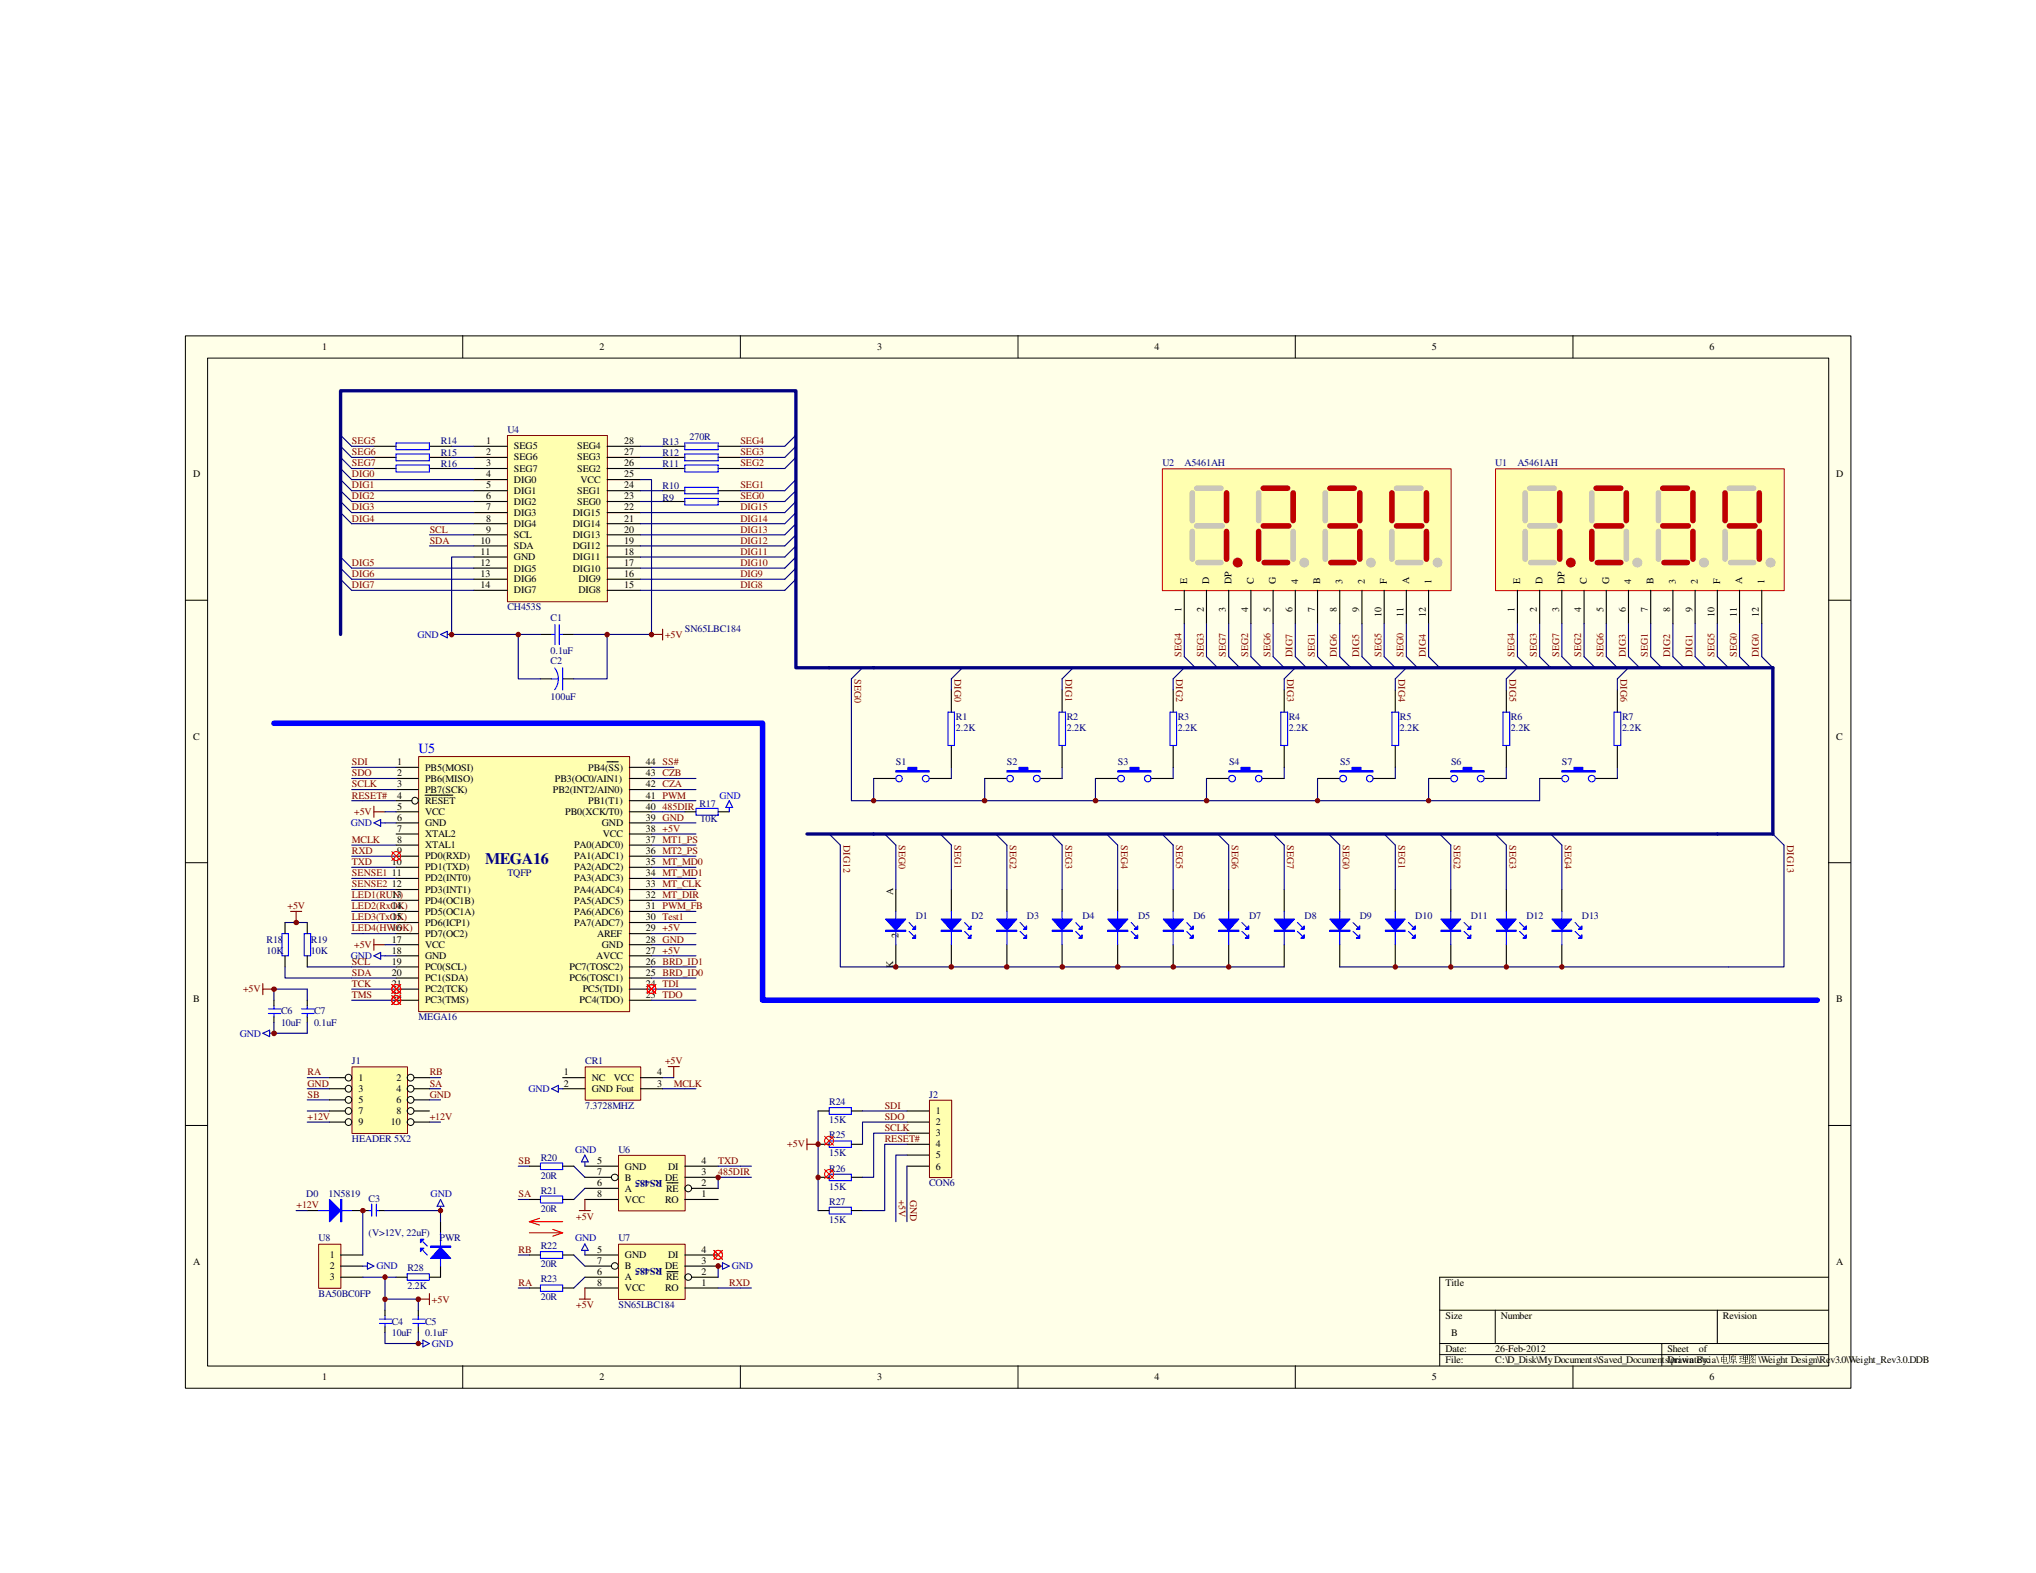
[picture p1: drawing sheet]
<svg xmlns="http://www.w3.org/2000/svg" width="279mm" height="216mm" viewBox="0 0 279 216" stroke-linecap="round" stroke-linejoin="round" font-family="sans-serif">
<defs><g id="words">
<text font-size="2.2" fill="#000080" x="66.6" y="118.6">MEGA16</text>
<text font-size="1.9" fill="#00f" x="57.4" y="103.4">U5</text>
<g font-size="1.4">
<text x="44.2" y="48">1</text>
<text x="82.3" y="48">2</text>
<text x="120.4" y="48">3</text>
<text x="158.5" y="48">4</text>
<text x="196.5" y="48">5</text>
<text x="234.6" y="48">6</text>
<text x="26.5" y="65.5">D</text>
<text x="66.7" y="60.9">1</text>
<text x="66.7" y="62.4">2</text>
<text x="66.7" y="64">3</text>
<text x="66.7" y="65.5">4</text>
<text x="70.5" y="61.7">SEG5</text>
<text x="70.5" y="63.2">SEG6</text>
<text x="70.5" y="64.7">SEG7</text>
<text x="79.2" y="64.7">SEG2</text>
<text x="79.2" y="63.2">SEG3</text>
<text x="79.2" y="61.7">SEG4</text>
<text x="85.6" y="65.5">25</text>
<text x="85.6" y="64">26</text>
<text x="85.6" y="62.4">27</text>
<text x="85.6" y="60.9">28</text>
<text x="252" y="65.5">D</text>
<text x="66.7" y="67">5</text>
<text x="66.7" y="68.5">6</text>
<text x="66.7" y="70.1">7</text>
<text x="66.7" y="71.6">8</text>
<text x="70.5" y="66.3">DIG0</text>
<text x="70.5" y="67.8">DIG1</text>
<text x="70.5" y="69.3">DIG2</text>
<text x="70.5" y="70.8">DIG3</text>
<text x="78.6" y="70.8">DIG15</text>
<text x="79.2" y="69.3">SEG0</text>
<text x="79.2" y="67.8">SEG1</text>
<text x="79.7" y="66.3">VCC</text>
<text x="85.6" y="71.6">21</text>
<text x="85.6" y="70.1">22</text>
<text x="85.6" y="68.5">23</text>
<text x="85.6" y="67">24</text>
<text x="66" y="74.6">10</text>
<text x="66" y="76.2">11</text>
<text x="66" y="77.7">12</text>
<text x="66.7" y="73.1">9</text>
<text x="70.5" y="72.3">DIG4</text>
<text x="70.5" y="73.9">SCL</text>
<text x="70.5" y="75.4">SDA</text>
<text x="70.5" y="76.9">GND</text>
<text x="78.6" y="76.9">DIG11</text>
<text x="78.6" y="75.4">DGI12</text>
<text x="78.6" y="73.9">DIG13</text>
<text x="78.6" y="72.3">DIG14</text>
<text x="85.6" y="77.7">17</text>
<text x="85.6" y="76.2">18</text>
<text x="85.6" y="74.6">19</text>
<text x="85.6" y="73.1">20</text>
<text x="66" y="79.2">13</text>
<text x="66" y="80.7">14</text>
<text x="70.5" y="78.4">DIG5</text>
<text x="70.5" y="79.9">DIG6</text>
<text x="70.5" y="81.4">DIG7</text>
<text x="78.6" y="78.4">DIG10</text>
<text x="79.4" y="81.4">DIG8</text>
<text x="79.4" y="79.9">DIG9</text>
<text x="85.6" y="80.7">15</text>
<text x="85.6" y="79.2">16</text>
<text x="162.1" y="83.9" transform="rotate(-90 162.1 83.9)">1</text>
<text x="162.9" y="80.1" transform="rotate(-90 162.9 80.1)">E</text>
<text x="165.2" y="83.9" transform="rotate(-90 165.2 83.9)">2</text>
<text x="165.9" y="80.1" transform="rotate(-90 165.9 80.1)">D</text>
<text x="168.2" y="83.9" transform="rotate(-90 168.2 83.9)">3</text>
<text x="169" y="80.1" transform="rotate(-90 169 80.1)">DP</text>
<text x="171.3" y="83.9" transform="rotate(-90 171.3 83.9)">4</text>
<text x="172" y="80.1" transform="rotate(-90 172 80.1)">C</text>
<text x="174.3" y="83.9" transform="rotate(-90 174.3 83.9)">5</text>
<text x="175.1" y="80.1" transform="rotate(-90 175.1 80.1)">G</text>
<text x="177.4" y="83.9" transform="rotate(-90 177.4 83.9)">6</text>
<text x="178.1" y="80.1" transform="rotate(-90 178.1 80.1)">4</text>
<text x="180.4" y="83.9" transform="rotate(-90 180.4 83.9)">7</text>
<text x="181.2" y="80.1" transform="rotate(-90 181.2 80.1)">B</text>
<text x="183.5" y="83.9" transform="rotate(-90 183.5 83.9)">8</text>
<text x="184.2" y="80.1" transform="rotate(-90 184.2 80.1)">3</text>
<text x="186.5" y="83.9" transform="rotate(-90 186.5 83.9)">9</text>
<text x="187.3" y="80.1" transform="rotate(-90 187.3 80.1)">2</text>
<text x="190.3" y="80.1" transform="rotate(-90 190.3 80.1)">F</text>
<text x="193.4" y="80.1" transform="rotate(-90 193.4 80.1)">A</text>
<text x="196.4" y="80.1" transform="rotate(-90 196.4 80.1)">1</text>
<text x="207.9" y="83.9" transform="rotate(-90 207.9 83.9)">1</text>
<text x="208.6" y="80.1" transform="rotate(-90 208.6 80.1)">E</text>
<text x="210.9" y="83.9" transform="rotate(-90 210.9 83.9)">2</text>
<text x="211.7" y="80.1" transform="rotate(-90 211.7 80.1)">D</text>
<text x="214" y="83.9" transform="rotate(-90 214 83.9)">3</text>
<text x="214.7" y="80.1" transform="rotate(-90 214.7 80.1)">DP</text>
<text x="217" y="83.9" transform="rotate(-90 217 83.9)">4</text>
<text x="217.8" y="80.1" transform="rotate(-90 217.8 80.1)">C</text>
<text x="220" y="83.9" transform="rotate(-90 220 83.9)">5</text>
<text x="220.8" y="80.1" transform="rotate(-90 220.8 80.1)">G</text>
<text x="223.1" y="83.9" transform="rotate(-90 223.1 83.9)">6</text>
<text x="223.9" y="80.1" transform="rotate(-90 223.9 80.1)">4</text>
<text x="226.1" y="83.9" transform="rotate(-90 226.1 83.9)">7</text>
<text x="226.9" y="80.1" transform="rotate(-90 226.9 80.1)">B</text>
<text x="229.2" y="83.9" transform="rotate(-90 229.2 83.9)">8</text>
<text x="230" y="80.1" transform="rotate(-90 230 80.1)">3</text>
<text x="232.2" y="83.9" transform="rotate(-90 232.2 83.9)">9</text>
<text x="233" y="80.1" transform="rotate(-90 233 80.1)">2</text>
<text x="236.1" y="80.1" transform="rotate(-90 236.1 80.1)">F</text>
<text x="239.1" y="80.1" transform="rotate(-90 239.1 80.1)">A</text>
<text x="242.1" y="80.1" transform="rotate(-90 242.1 80.1)">1</text>
<text x="189.6" y="84.7" transform="rotate(-90 189.6 84.7)">10</text>
<text x="192.6" y="84.7" transform="rotate(-90 192.6 84.7)">11</text>
<text x="195.7" y="84.7" transform="rotate(-90 195.7 84.7)">12</text>
<text x="235.3" y="84.7" transform="rotate(-90 235.3 84.7)">10</text>
<text x="238.3" y="84.7" transform="rotate(-90 238.3 84.7)">11</text>
<text x="241.4" y="84.7" transform="rotate(-90 241.4 84.7)">12</text>
<text x="26.5" y="101.5">C</text>
<text x="252" y="101.5">C</text>
<text x="54.5" y="105">1</text>
<text x="54.5" y="106.6">2</text>
<text x="58.3" y="105.8">PB5(MOSI)</text>
<text x="58.3" y="107.3">PB6(MISO)</text>
<text x="76.2" y="107.3">PB3(OC0/AIN1)</text>
<text x="80.7" y="105.8">PB4(SS)</text>
<text x="88.6" y="105">44 SS#</text>
<text x="88.6" y="106.6">43 CZB</text>
<text x="54.5" y="108.1">3</text>
<text x="54.5" y="109.6">4</text>
<text x="54.5" y="111.1">5</text>
<text x="54.5" y="112.6">6</text>
<text x="58.3" y="108.8">PB7(SCK)</text>
<text x="58.3" y="110.4">RESET</text>
<text x="58.3" y="111.9">VCC</text>
<text x="58.3" y="113.4">GND</text>
<text x="75.9" y="108.8">PB2(INT2/AIN0)</text>
<text x="77.6" y="111.9">PB0(XCK/T0)</text>
<text x="80.7" y="110.4">PB1(T1)</text>
<text x="82.6" y="113.4">GND</text>
<text x="88.6" y="111.1">40</text>
<text x="88.6" y="109.6">41 PWM</text>
<text x="88.6" y="108.1">42 CZA</text>
<text x="88.6" y="112.6">39 GND</text>
<text x="53.8" y="118.7">10</text>
<text x="54.5" y="114.2">7</text>
<text x="54.5" y="115.7">8</text>
<text x="54.5" y="117.2">9</text>
<text x="58.3" y="114.9">XTAL2</text>
<text x="58.3" y="116.4">XTAL1</text>
<text x="58.3" y="117.9">PD0(RXD)</text>
<text x="58.3" y="119.5">PD1(TXD)</text>
<text x="78.8" y="119.5">PA2(ADC2)</text>
<text x="78.8" y="117.9">PA1(ADC1)</text>
<text x="78.8" y="116.4">PA0(ADC0)</text>
<text x="82.7" y="114.9">VCC</text>
<text x="88.6" y="114.2">38 +5V</text>
<text x="88.6" y="118.7">35 MT_MD0</text>
<text x="88.6" y="117.2">36 MT2_PS</text>
<text x="88.6" y="115.7">37 MT1_PS</text>
<text x="53.8" y="120.2">11</text>
<text x="53.8" y="121.8">12</text>
<text x="53.8" y="123.3">13</text>
<text x="53.8" y="124.8">14</text>
<text x="58.3" y="121">PD2(INT0)</text>
<text x="58.3" y="122.5">PD3(INT1)</text>
<text x="58.3" y="124">PD4(OC1B)</text>
<text x="58.3" y="125.6">PD5(OC1A)</text>
<text x="78.8" y="125.6">PA6(ADC6)</text>
<text x="78.8" y="124">PA5(ADC5)</text>
<text x="78.8" y="122.5">PA4(ADC4)</text>
<text x="78.8" y="121">PA3(ADC3)</text>
<text x="88.6" y="124.8">31 PWM_FB</text>
<text x="88.6" y="123.3">32 MT_DIR</text>
<text x="88.6" y="121.8">33 MT_CLK</text>
<text x="88.6" y="120.2">34 MT_MD1</text>
<text x="122.6" y="122.9" transform="rotate(-90 122.6 122.9)">A</text>
<text x="53.8" y="126.3">15</text>
<text x="53.8" y="127.8">16</text>
<text x="53.8" y="129.4">17</text>
<text x="53.8" y="130.9">18</text>
<text x="58.3" y="127.1">PD6(ICP1)</text>
<text x="58.3" y="128.6">PD7(OC2)</text>
<text x="58.3" y="130.1">VCC</text>
<text x="58.3" y="131.7">GND</text>
<text x="78.8" y="127.1">PA7(ADC7)</text>
<text x="81.8" y="131.7">AVCC</text>
<text x="82" y="128.6">AREF</text>
<text x="82.6" y="130.1">GND</text>
<text x="88.6" y="130.9">27 +5V</text>
<text x="88.6" y="127.8">29 +5V</text>
<text x="88.6" y="129.4">28 GND</text>
<text x="88.6" y="126.3">30 Test1</text>
<text x="123.3" y="128.8" transform="rotate(-90 123.3 128.8)">2</text>
<text x="123.3" y="126.7" transform="rotate(-90 123.3 126.7)">1</text>
<text x="26.5" y="137.6">B</text>
<text x="53.8" y="132.4">19</text>
<text x="53.8" y="133.9">20</text>
<text x="53.8" y="135.4">21</text>
<text x="53.8" y="136.9">22</text>
<text x="58.3" y="133.1">PC0(SCL)</text>
<text x="58.3" y="134.7">PC1(SDA)</text>
<text x="58.3" y="136.2">PC2(TCK)</text>
<text x="58.3" y="137.7">PC3(TMS)</text>
<text x="78.1" y="134.7">PC6(TOSC1)</text>
<text x="78.1" y="133.1">PC7(TOSC2)</text>
<text x="79.5" y="137.7">PC4(TDO)</text>
<text x="80" y="136.2">PC5(TDI)</text>
<text x="88.6" y="133.9">25 BRD_ID0</text>
<text x="88.6" y="132.4">26 BRD_ID1</text>
<text x="88.6" y="136.9">23 TDO</text>
<text x="88.6" y="135.4">24 TDI</text>
<text x="122.6" y="132.9" transform="rotate(-90 122.6 132.9)">K</text>
<text x="252" y="137.6">B</text>
<text x="49.2" y="148.4">1</text>
<text x="49.2" y="149.9">3</text>
<text x="54.4" y="148.4">2</text>
<text x="54.4" y="149.9">4</text>
<text x="77.4" y="147.6">1</text>
<text x="77.4" y="149.1">2</text>
<text x="81.2" y="148.4">NC</text>
<text x="81.2" y="149.9">GND Fout</text>
<text x="84.2" y="148.4">VCC</text>
<text x="90.2" y="147.6">4</text>
<text x="90.2" y="149.1">3</text>
<text x="49.2" y="151.4">5</text>
<text x="49.2" y="152.9">7</text>
<text x="49.2" y="154.4">9</text>
<text x="53.6" y="154.4">10</text>
<text x="54.4" y="151.4">6</text>
<text x="54.4" y="152.9">8</text>
<text x="128.4" y="152.9">1</text>
<text x="128.4" y="154.4">2</text>
<text x="128.4" y="156">3</text>
<text x="82" y="159.8">5</text>
<text x="82" y="161.3">7</text>
<text x="85.8" y="160.5">GND</text>
<text x="91.7" y="160.5">DI</text>
<text x="96.3" y="161.3">3</text>
<text x="96.3" y="159.8">4</text>
<text x="128.4" y="157.5">4</text>
<text x="128.4" y="159">5</text>
<text x="128.4" y="160.5">6</text>
<text x="82" y="162.8">6</text>
<text x="82" y="164.3">8</text>
<text x="85.8" y="163.6">A</text>
<text x="85.8" y="162.1">B</text>
<text x="85.8" y="165.1">VCC</text>
<text x="91.3" y="165.1">RO</text>
<text x="91.3" y="162.1">DE</text>
<text x="91.4" y="163.6">RE</text>
<text x="96.3" y="164.3">1</text>
<text x="96.3" y="162.8">2</text>
<text x="26.5" y="173.6">A</text>
<text x="45.3" y="172.7">1</text>
<text x="82" y="171.9">5</text>
<text x="82" y="173.4">7</text>
<text x="85.8" y="172.7">GND</text>
<text x="91.7" y="172.7">DI</text>
<text x="96.3" y="173.4">3</text>
<text x="96.3" y="171.9">4</text>
<text x="252" y="173.6">A</text>
<text x="45.3" y="174.2">2</text>
<text x="45.3" y="175.7">3</text>
<text x="82" y="175">6</text>
<text x="82" y="176.5">8</text>
<text x="85.8" y="175.7">A</text>
<text x="85.8" y="174.2">B</text>
<text x="85.8" y="177.2">VCC</text>
<text x="91.3" y="177.2">RO</text>
<text x="91.3" y="174.2">DE</text>
<text x="91.4" y="175.7">RE</text>
<text x="96.3" y="176.5">1</text>
<text x="96.3" y="175">2</text>
<text x="198.4" y="176.5">Title</text>
<text x="198.4" y="181.1">Size</text>
<text x="198.4" y="185.6">Date:</text>
<text x="199.1" y="183.3">B</text>
<text x="205.2" y="185.6">26-Feb-2012</text>
<text x="206" y="181.1">Number</text>
<text x="228.8" y="185.6">Sheet</text>
<text x="233.1" y="185.6">of</text>
<text x="236.4" y="181.1">Revision</text>
<text x="44.2" y="189.4">1</text>
<text x="82.3" y="189.4">2</text>
<text x="120.4" y="189.4">3</text>
<text x="158.5" y="189.4">4</text>
<text x="196.5" y="189.4">5</text>
<text x="198.4" y="187.1">File:</text>
<text x="205.2" y="187.1">C:\D_Disk\My Documents\Saved_Documents\priviate\xia\电电电电\Weight Design\Rev3.0\Weight_Rev3.0.DDB</text>
<text x="228.8" y="187.1">Drawn By:</text>
<text x="234.6" y="189.4">6</text>
</g>
<g font-size="1.4" fill="#000080">
<text x="69.6" y="59.4">U4</text>
<text x="60.5" y="60.9">R14</text>
<text x="60.5" y="62.6">R15</text>
<text x="60.5" y="64.1">R16</text>
<text x="90.9" y="61.1">R13</text>
<text x="90.9" y="62.6">R12</text>
<text x="90.9" y="64.1">R11</text>
<text x="94.6" y="60.3">270R</text>
<text x="159.5" y="64">U2</text>
<text x="162.6" y="64">A5461AH</text>
<text x="205.2" y="64">U1</text>
<text x="208.2" y="64">A5461AH</text>
<text x="90.9" y="67.2">R10</text>
<text x="90.9" y="68.7">R9</text>
<text x="69.6" y="83.7">CH453S</text>
<text x="75.6" y="85.3">C1</text>
<text x="75.6" y="89.8">0.1uF</text>
<text x="94" y="86.8">SN65LBC184</text>
<text x="75.6" y="91.2">C2</text>
<text x="75.6" y="96.1">100uF</text>
<text x="131.2" y="98.8">R1</text>
<text x="131.2" y="100.3">2.2K</text>
<text x="146.4" y="98.8">R2</text>
<text x="146.4" y="100.3">2.2K</text>
<text x="161.6" y="98.8">R3</text>
<text x="161.6" y="100.3">2.2K</text>
<text x="176.9" y="98.8">R4</text>
<text x="176.9" y="100.3">2.2K</text>
<text x="192.1" y="98.8">R5</text>
<text x="192.1" y="100.3">2.2K</text>
<text x="207.3" y="98.8">R6</text>
<text x="207.3" y="100.3">2.2K</text>
<text x="222.6" y="98.8">R7</text>
<text x="222.6" y="100.3">2.2K</text>
<text x="122.9" y="105">S1</text>
<text x="138.2" y="105">S2</text>
<text x="153.4" y="105">S3</text>
<text x="168.7" y="105">S4</text>
<text x="183.9" y="105">S5</text>
<text x="199.1" y="105">S6</text>
<text x="214.3" y="105">S7</text>
<text x="96.1" y="112.8">10K</text>
<text x="69.6" y="120.2">TQFP</text>
<text x="36.6" y="129.4">R18</text>
<text x="36.6" y="130.9">10K</text>
<text x="42.7" y="129.4">R19</text>
<text x="42.7" y="130.9">10K</text>
<text x="125.7" y="126.2">D1</text>
<text x="133.3" y="126.2">D2</text>
<text x="140.9" y="126.2">D3</text>
<text x="148.5" y="126.2">D4</text>
<text x="156.2" y="126.2">D5</text>
<text x="163.8" y="126.2">D6</text>
<text x="171.4" y="126.2">D7</text>
<text x="179" y="126.2">D8</text>
<text x="186.6" y="126.2">D9</text>
<text x="194.2" y="126.2">D10</text>
<text x="201.8" y="126.2">D11</text>
<text x="209.5" y="126.2">D12</text>
<text x="217.1" y="126.2">D13</text>
<text x="38.6" y="139.2">C6</text>
<text x="38.6" y="140.8">10uF</text>
<text x="43.1" y="139.2">C7</text>
<text x="43.1" y="140.8">0.1uF</text>
<text x="57.4" y="140">MEGA16</text>
<text x="48.3" y="146.1">J1</text>
<text x="80.3" y="146.1">CR1</text>
<text x="80.3" y="152.1">7.3728MHZ</text>
<text x="113.8" y="151.7">R24</text>
<text x="113.8" y="154.1">15K</text>
<text x="127.5" y="150.7">J2</text>
<text x="48.3" y="156.7">HEADER 5X2</text>
<text x="74.2" y="159.3">R20</text>
<text x="74.2" y="161.8">20R</text>
<text x="84.9" y="158.2">U6</text>
<text x="90.9" y="161.9" transform="rotate(180 90.9 161.9)">RS485</text>
<text x="113.8" y="160.8">R26</text>
<text x="113.8" y="156.3">R25</text>
<text x="113.8" y="158.7">15K</text>
<text x="42" y="164.3">D0</text>
<text x="45.1" y="164.3">1N5819</text>
<text x="50.6" y="164.9">C3</text>
<text x="74.2" y="163.9">R21</text>
<text x="74.2" y="166.3">20R</text>
<text x="113.8" y="165.4">R27</text>
<text x="113.8" y="167.8">15K</text>
<text x="113.8" y="163.3">15K</text>
<text x="127.5" y="162.8">CON6</text>
<text x="43.7" y="170.4">U8</text>
<text x="50.6" y="169.6">(V&gt;12V, 22uF)</text>
<text x="60.3" y="170.3">PWR</text>
<text x="74.2" y="171.5">R22</text>
<text x="74.2" y="173.9">20R</text>
<text x="84.9" y="170.4">U7</text>
<text x="43.7" y="178">BA50BC0FP</text>
<text x="55.9" y="174.5">R28</text>
<text x="55.9" y="177">2.2K</text>
<text x="74.2" y="176">R23</text>
<text x="74.2" y="178.5">20R</text>
<text x="84.9" y="179.5">SN65LBC184</text>
<text x="90.9" y="174.1" transform="rotate(180 90.9 174.1)">RS485</text>
<text x="53.8" y="181.8">C4</text>
<text x="53.8" y="183.3">10uF</text>
<text x="58.3" y="181.8">C5</text>
<text x="58.3" y="183.3">0.1uF</text>
</g>
<g font-size="1.4" fill="#800000">
<text x="48.3" y="60.9">SEG5</text>
<text x="48.3" y="62.4">SEG6</text>
<text x="48.3" y="64">SEG7</text>
<text x="48.3" y="65.5">DIG0</text>
<text x="101.6" y="60.9">SEG4</text>
<text x="101.6" y="62.4">SEG3</text>
<text x="101.6" y="64">SEG2</text>
<text x="48.3" y="67">DIG1</text>
<text x="48.3" y="68.5">DIG2</text>
<text x="48.3" y="70.1">DIG3</text>
<text x="48.3" y="71.6">DIG4</text>
<text x="101.6" y="67">SEG1</text>
<text x="101.6" y="68.5">SEG0</text>
<text x="101.6" y="70.1">DIG15</text>
<text x="101.6" y="71.6">DIG14</text>
<text x="48.3" y="77.7">DIG5</text>
<text x="59" y="73.1">SCL</text>
<text x="59" y="74.6">SDA</text>
<text x="101.6" y="73.1">DIG13</text>
<text x="101.6" y="74.6">DIG12</text>
<text x="101.6" y="76.2">DIG11</text>
<text x="101.6" y="77.7">DIG10</text>
<text x="48.3" y="79.2">DIG6</text>
<text x="48.3" y="80.7">DIG7</text>
<text x="101.6" y="79.2">DIG9</text>
<text x="101.6" y="80.7">DIG8</text>
<text x="91.3" y="87.5">+5V</text>
<text x="117.3" y="93.2" transform="rotate(90 117.3 93.2)">SEG0</text>
<text x="131" y="93.2" transform="rotate(90 131 93.2)">DIG0</text>
<text x="146.2" y="93.2" transform="rotate(90 146.2 93.2)">DIG1</text>
<text x="161.4" y="93.2" transform="rotate(90 161.4 93.2)">DIG2</text>
<text x="162.1" y="90.2" transform="rotate(-90 162.1 90.2)">SEG4</text>
<text x="165.2" y="90.2" transform="rotate(-90 165.2 90.2)">SEG3</text>
<text x="168.2" y="90.2" transform="rotate(-90 168.2 90.2)">SEG7</text>
<text x="171.3" y="90.2" transform="rotate(-90 171.3 90.2)">SEG2</text>
<text x="174.3" y="90.2" transform="rotate(-90 174.3 90.2)">SEG6</text>
<text x="176.7" y="93.2" transform="rotate(90 176.7 93.2)">DIG3</text>
<text x="177.4" y="90.2" transform="rotate(-90 177.4 90.2)">DIG7</text>
<text x="180.4" y="90.2" transform="rotate(-90 180.4 90.2)">SEG1</text>
<text x="183.5" y="90.2" transform="rotate(-90 183.5 90.2)">DIG6</text>
<text x="186.5" y="90.2" transform="rotate(-90 186.5 90.2)">DIG5</text>
<text x="189.6" y="90.2" transform="rotate(-90 189.6 90.2)">SEG5</text>
<text x="191.9" y="93.2" transform="rotate(90 191.9 93.2)">DIG4</text>
<text x="192.6" y="90.2" transform="rotate(-90 192.6 90.2)">SEG0</text>
<text x="195.7" y="90.2" transform="rotate(-90 195.7 90.2)">DIG4</text>
<text x="207.1" y="93.2" transform="rotate(90 207.1 93.2)">DIG5</text>
<text x="207.9" y="90.2" transform="rotate(-90 207.9 90.2)">SEG4</text>
<text x="210.9" y="90.2" transform="rotate(-90 210.9 90.2)">SEG3</text>
<text x="214" y="90.2" transform="rotate(-90 214 90.2)">SEG7</text>
<text x="217" y="90.2" transform="rotate(-90 217 90.2)">SEG2</text>
<text x="220" y="90.2" transform="rotate(-90 220 90.2)">SEG6</text>
<text x="222.4" y="93.2" transform="rotate(90 222.4 93.2)">DIG6</text>
<text x="223.1" y="90.2" transform="rotate(-90 223.1 90.2)">DIG3</text>
<text x="226.1" y="90.2" transform="rotate(-90 226.1 90.2)">SEG1</text>
<text x="229.2" y="90.2" transform="rotate(-90 229.2 90.2)">DIG2</text>
<text x="232.2" y="90.2" transform="rotate(-90 232.2 90.2)">DIG1</text>
<text x="235.3" y="90.2" transform="rotate(-90 235.3 90.2)">SEG5</text>
<text x="238.3" y="90.2" transform="rotate(-90 238.3 90.2)">SEG0</text>
<text x="241.4" y="90.2" transform="rotate(-90 241.4 90.2)">DIG0</text>
<text x="48.3" y="106.6">SDO</text>
<text x="48.3" y="105">SDI</text>
<text x="48.3" y="108.1">SCLK</text>
<text x="48.3" y="109.6">RESET#</text>
<text x="48.6" y="111.9">+5V</text>
<text x="90.9" y="111.1">485DIR R17</text>
<text x="48.3" y="115.7">MCLK</text>
<text x="48.3" y="117.2">RXD</text>
<text x="48.3" y="118.7">TXD</text>
<text x="115.7" y="116" transform="rotate(90 115.7 116)">DIG12</text>
<text x="123.4" y="116" transform="rotate(90 123.4 116)">SEG0</text>
<text x="131" y="116" transform="rotate(90 131 116)">SEG1</text>
<text x="138.6" y="116" transform="rotate(90 138.6 116)">SEG2</text>
<text x="146.2" y="116" transform="rotate(90 146.2 116)">SEG3</text>
<text x="153.8" y="116" transform="rotate(90 153.8 116)">SEG4</text>
<text x="161.4" y="116" transform="rotate(90 161.4 116)">SEG5</text>
<text x="169" y="116" transform="rotate(90 169 116)">SEG6</text>
<text x="176.7" y="116" transform="rotate(90 176.7 116)">SEG7</text>
<text x="184.3" y="116" transform="rotate(90 184.3 116)">SEG0</text>
<text x="191.9" y="116" transform="rotate(90 191.9 116)">SEG1</text>
<text x="199.5" y="116" transform="rotate(90 199.5 116)">SEG2</text>
<text x="207.1" y="116" transform="rotate(90 207.1 116)">SEG3</text>
<text x="214.8" y="116" transform="rotate(90 214.8 116)">SEG4</text>
<text x="245.2" y="116" transform="rotate(90 245.2 116)">DIG13</text>
<text x="39.5" y="124.8">+5V</text>
<text x="48.3" y="123.3">LED1(RUN)</text>
<text x="48.3" y="124.8">LED2(RxOK)</text>
<text x="48.3" y="120.2">SENSE1</text>
<text x="48.3" y="121.8">SENSE2</text>
<text x="48.3" y="127.8">LED4(HWOK)</text>
<text x="48.3" y="126.3">LED3(TxOK)</text>
<text x="48.6" y="130.1">+5V</text>
<text x="33.4" y="136.2">+5V</text>
<text x="48.3" y="133.9">SDA</text>
<text x="48.3" y="132.4">SCL</text>
<text x="48.3" y="136.9">TMS</text>
<text x="48.3" y="135.4">TCK</text>
<text x="42.2" y="147.6">RA</text>
<text x="42.2" y="149.1">GND</text>
<text x="59" y="147.6">RB</text>
<text x="59" y="149.1">SA</text>
<text x="91.3" y="146.1">+5V</text>
<text x="92.5" y="149.1">MCLK</text>
<text x="42.2" y="150.7">SB</text>
<text x="42.2" y="153.7">+12V</text>
<text x="59" y="150.7">GND</text>
<text x="59" y="153.7">+12V</text>
<text x="121.4" y="152.1">SDI</text>
<text x="121.4" y="153.7">SDO</text>
<text x="121.4" y="155.2">SCLK</text>
<text x="71.2" y="159.8">SB</text>
<text x="98.6" y="161.3">485DIR</text>
<text x="98.6" y="159.8">TXD</text>
<text x="108" y="157.5">+5V</text>
<text x="121.4" y="156.7">RESET#</text>
<text x="40.7" y="165.9">+12V</text>
<text x="71.2" y="164.3">SA</text>
<text x="79.1" y="167.4">+5V</text>
<text x="123.4" y="164.7" transform="rotate(90 123.4 164.7)">+5V</text>
<text x="124.9" y="164.7" transform="rotate(90 124.9 164.7)">GND</text>
<text x="71.2" y="171.9">RB</text>
<text x="59.3" y="178.8">+5V</text>
<text x="71.2" y="176.5">RA</text>
<text x="79.1" y="179.5">+5V</text>
<text x="100.1" y="176.5">RXD</text>
</g>
<g font-size="1.4" fill="#0000bf">
<text x="57.3" y="87.5">GND</text>
<text x="48.1" y="113.4">GND</text>
<text x="48.1" y="131.7">GND</text>
<text x="32.9" y="142.3">GND</text>
<text x="72.5" y="149.9">GND</text>
<text x="78.9" y="158.2">GND</text>
<text x="59.1" y="164.3">GND</text>
<text x="78.9" y="170.4">GND</text>
<text x="51.6" y="174.2">GND</text>
<text x="100.4" y="174.2">GND</text>
<text x="59.3" y="184.9">GND</text>
</g>
<text font-size="1.4" fill="#00f" x="98.7" y="109.6">GND</text>
</g></defs>
<path d="M25.4 46.1h228.6v144.4h-228.6z" fill="#ffffe8"/>
<g fill="none" stroke="#000" stroke-width=".14">
<path d="M25.4 46.1h228.6v144.4h-228.6zM28.5 49.1h222.5v138.4h-222.5zM63.5 46.1v3M101.6 46.1v3M139.7 46.1v3M177.8 46.1v3M215.9 46.1v3M25.4 82.4h3.1M250.9 82.4h3.1M25.4 118.4h3.1M250.9 118.4h3.1M25.4 154.5h3.1"/>
<path d="M250.9 154.5h3.1M197.6 179.8h53.3M205.2 179.8v4.6M235.7 179.8v4.6M250.9 175.3h-53.3v12.2M63.5 187.5v3M101.6 187.5v3M139.7 187.5v3M177.8 187.5v3M197.6 184.4h53.3M197.6 185.9h53.3M215.9 187.5v3"/>
<path d="M228 184.4v3.1"/>
</g>
<path d="M159.6 64.4h39.5v16.7h-39.5z" fill="#ffffb0"/>
<path d="M159.5 64.3h39.6v16.8h-39.6z" fill="none" stroke="#bf0000" stroke-width=".14"/>
<g fill="none" stroke="#cac6ba" stroke-width=".76">
<path d="M163.6 67.6v3.9M163.6 72.9v3.9M164.2 72.2h3.5M164.2 67h3.4M164.4 77.2h3.2M172.7 67.6v3.9M177.5 72.9v3.9M179.2 77.3a.3 .3 0 0 0-.2-.4 .3 .3 0 0 0-.3 .4 .3 .3 0 0 0 .4 .2l.1-.1M181.9 67.6v3.9M181.9 72.9v3.9M188.4 77.3a.3 .3 0 0 0-.3-.4 .3 .3 0 0 0-.3 .4 .3 .3 0 0 0 .5 .2v-.1M191 72.9v3.9"/>
<path d="M191.6 67h3.4M191.8 77.2h3.2M197.5 77.3a.3 .3 0 0 0-.2-.4 .3 .3 0 0 0-.3 .4 .3 .3 0 0 0 .4 .2l.1-.1"/>
</g>
<g fill="none" stroke="#bf0000" stroke-width=".76">
<path d="M168.3 67.6v3.9M168.3 72.9v3.9M170.1 77.3a.3 .3 0 0 0-.1-.4 .3 .3 0 0 0-.4 .3 .3 .3 0 0 0 .2 .3l.3-.1M172.7 72.9v3.9M173.4 72.2h3.5M173.4 67h3.3M173.5 77.2h3.2M177.5 67.6v3.9M182.5 72.2h3.5M182.5 67h3.3M182.6 77.2h3.2M186.6 67.6v3.9"/>
<path d="M186.6 72.9v3.9M191 67.6v3.9M191.6 72.2h3.5M195.7 67.6v3.9M195.7 72.9v3.9"/>
</g>
<path d="M162.5 81v4.6M165.6 81v4.6M168.6 81v4.6M171.7 81v4.6M174.7 81v4.6M177.8 81v4.6M180.8 81v4.6M183.9 81v4.6M186.9 81v4.6M189.9 81v4.6M193 81v4.6M196 81v4.6" fill="none" stroke="#000" stroke-width=".15"/>
<path d="M205.3 64.4h39.6v16.7h-39.6z" fill="#ffffb0"/>
<path d="M205.2 64.3h39.7v16.8h-39.7z" fill="none" stroke="#bf0000" stroke-width=".14"/>
<g fill="none" stroke="#cac6ba" stroke-width=".76">
<path d="M209.3 67.6v3.9M209.3 72.9v3.9M209.9 72.2h3.5M209.9 67h3.4M210.1 77.2h3.2M218.4 67.6v3.9M223.2 72.9v3.9M225 77.3a.3 .3 0 0 0-.3-.4 .3 .3 0 0 0-.3 .4 .3 .3 0 0 0 .4 .2l.1-.1M227.6 67.6v3.9M227.6 72.9v3.9M234.1 77.3a.29 .29 0 0 0-.2-.4 .29 .29 0 0 0-.4 .3 .29 .29 0 0 0 .4 .3l.2-.1M236.7 72.9v3.9"/>
<path d="M237.3 67h3.4M237.5 77.2h3.2M243.2 77.3a.3 .3 0 0 0-.1-.4 .3 .3 0 0 0-.4 .3 .3 .3 0 0 0 .3 .3l.2-.1"/>
</g>
<g fill="none" stroke="#bf0000" stroke-width=".76">
<path d="M214 67.6v3.9M214 72.9v3.9M215.8 77.3a.29 .29 0 0 0-.2-.4 .29 .29 0 0 0-.3 .4 .29 .29 0 0 0 .4 .2l.1-.1M218.4 72.9v3.9M219 72.2h3.5M219 67h3.4M219.2 77.2h3.2M223.2 67.6v3.9M228.2 72.2h3.5M228.2 67h3.4M228.3 77.2h3.3M232.3 67.6v3.9"/>
<path d="M232.3 72.9v3.9M236.7 67.6v3.9M237.3 72.2h3.5M241.4 67.6v3.9M241.4 72.9v3.9"/>
</g>
<path d="M208.2 81v4.6M211.3 81v4.6M214.3 81v4.6M217.4 81v4.6M220.4 81v4.6M223.5 81v4.6M226.5 81v4.6M229.6 81v4.6M232.6 81v4.6M235.7 81v4.6M238.7 81v4.6M241.8 81v4.6" fill="none" stroke="#000" stroke-width=".15"/>
<path d="M69.7 59.8h13.7v22.8h-13.7z" fill="#ffffb0"/>
<path d="M69.6 59.8h13.8v22.8h-13.8z" fill="none" stroke="#800000" stroke-width=".14"/>
<g fill="none" stroke="#000" stroke-width=".15">
<path d="M65 61.3h4.6M65 62.8h4.6M65 64.3h4.6M65 65.8h4.6M65 67.4h4.6M65 68.8h4.6M65 70.4h4.6M65 71.9h4.6M65 73.4h4.6M65 74.9h4.6M65 76.5h4.6M65 78h4.6"/>
<path d="M65 79.5h4.6M83.3 61.3h4.6M83.3 62.8h4.6M83.3 64.3h4.6M83.3 65.8h4.6M83.3 67.4h4.6M83.3 68.8h4.6M83.3 70.4h4.6M83.3 71.9h4.6M83.3 73.4h4.6M83.3 74.9h4.6M83.3 76.5h4.6"/>
<path d="M83.3 78h4.6M83.3 79.5h4.6M65 81h4.6M83.3 81h4.6M130.6 122.1v3M130.6 129.7v3"/>
</g>
<path d="M130.6 125.1v4.6M132.4 127.8l.6 .6M132.4 126.6l.6 .7" fill="none" stroke="#00f" stroke-width=".15"/>
<path d="M129.2 126.2h2.7l-1.3 1.5z" fill="#00f"/>
<path d="M129.2 126.2h2.7l-1.3 1.5zM129.2 127.7h2.7v.1h-2.7z" fill="none" stroke="#00f" stroke-width=".15"/>
<path d="M129.2 127.8h2.7" fill="none" stroke="#00f" stroke-width=".17"/>
<path d="M133.3 128.3v.5h-.5z" fill="#00f"/>
<path d="M133.3 128.3v.5h-.5z" fill="none" stroke="#00f" stroke-width=".15"/>
<path d="M133.3 127.1v.5h-.5z" fill="#00f"/>
<path d="M133.3 127.1v.5h-.5zM138.2 125.1v4.6M140 127.8l.6 .6M140 126.6l.6 .7" fill="none" stroke="#00f" stroke-width=".15"/>
<path d="M138.2 122.1v3M138.2 129.7v3" fill="none" stroke="#000" stroke-width=".15"/>
<path d="M136.8 126.2h2.7l-1.3 1.5z" fill="#00f"/>
<path d="M136.8 126.2h2.7l-1.3 1.5zM136.8 127.7h2.7v.1h-2.7z" fill="none" stroke="#00f" stroke-width=".15"/>
<path d="M136.8 127.8h2.7" fill="none" stroke="#00f" stroke-width=".17"/>
<path d="M140.9 128.3v.5h-.4z" fill="#00f"/>
<path d="M140.9 128.3v.5h-.4z" fill="none" stroke="#00f" stroke-width=".15"/>
<path d="M140.9 127.1v.5h-.4z" fill="#00f"/>
<path d="M140.9 127.1v.5h-.4zM145.8 125.1v4.6M147.6 127.8l.6 .6M147.6 126.6l.6 .7" fill="none" stroke="#00f" stroke-width=".15"/>
<path d="M145.8 122.1v3M145.8 129.7v3" fill="none" stroke="#000" stroke-width=".15"/>
<path d="M144.4 126.2h2.8l-1.4 1.5z" fill="#00f"/>
<path d="M144.4 126.2h2.7l-1.3 1.5zM144.4 127.7h2.7v.1h-2.7z" fill="none" stroke="#00f" stroke-width=".15"/>
<path d="M144.4 127.8h2.8" fill="none" stroke="#00f" stroke-width=".17"/>
<path d="M148.5 128.3v.5h-.5z" fill="#00f"/>
<path d="M148.5 128.3v.5h-.5z" fill="none" stroke="#00f" stroke-width=".15"/>
<path d="M148.5 127.1v.5h-.5z" fill="#00f"/>
<path d="M148 127.6l.5-.5v.5zM153.4 125.1v4.6M155.2 127.8l.6 .6M155.2 126.6l.6 .7" fill="none" stroke="#00f" stroke-width=".15"/>
<path d="M153.4 122.1v3M153.4 129.7v3" fill="none" stroke="#000" stroke-width=".15"/>
<path d="M152 126.2h2.8l-1.4 1.5z" fill="#00f"/>
<path d="M152 126.2h2.8l-1.4 1.5zM152 127.7h2.8v.1h-2.8z" fill="none" stroke="#00f" stroke-width=".15"/>
<path d="M152 127.8h2.8" fill="none" stroke="#00f" stroke-width=".17"/>
<path d="M156.1 128.3v.5h-.4z" fill="#00f"/>
<path d="M156.1 128.3v.5h-.4z" fill="none" stroke="#00f" stroke-width=".15"/>
<path d="M156.1 127.1v.5h-.4z" fill="#00f"/>
<path d="M155.7 127.6l.4-.5v.5zM161 125.1v4.6M162.9 127.8l.5 .6M162.9 126.6l.5 .7" fill="none" stroke="#00f" stroke-width=".15"/>
<path d="M161 122.1v3M161 129.7v3" fill="none" stroke="#000" stroke-width=".15"/>
<path d="M159.6 126.2h2.8l-1.4 1.5z" fill="#00f"/>
<path d="M159.6 126.2h2.8l-1.4 1.5zM159.6 127.7h2.8v.1h-2.8z" fill="none" stroke="#00f" stroke-width=".15"/>
<path d="M159.6 127.8h2.8" fill="none" stroke="#00f" stroke-width=".17"/>
<path d="M163.7 128.3v.5h-.4z" fill="#00f"/>
<path d="M163.7 128.3v.5h-.4z" fill="none" stroke="#00f" stroke-width=".15"/>
<path d="M163.7 127.1v.5h-.4z" fill="#00f"/>
<path d="M163.3 127.6l.4-.5v.5zM168.6 125.1v4.6M170.4 127.8l.7 .6M170.4 126.6l.7 .7" fill="none" stroke="#00f" stroke-width=".15"/>
<path d="M168.6 122.1v3M168.6 129.7v3" fill="none" stroke="#000" stroke-width=".15"/>
<path d="M167.3 126.2h2.7l-1.4 1.5z" fill="#00f"/>
<path d="M167.3 126.2h2.7l-1.4 1.5zM167.3 127.7h2.7v.1h-2.7z" fill="none" stroke="#00f" stroke-width=".15"/>
<path d="M167.3 127.8h2.7" fill="none" stroke="#00f" stroke-width=".17"/>
<path d="M171.4 128.3v.5h-.5z" fill="#00f"/>
<path d="M171.4 128.3v.5h-.5z" fill="none" stroke="#00f" stroke-width=".15"/>
<path d="M171.4 127.1v.5h-.5z" fill="#00f"/>
<path d="M170.9 127.6l.5-.5v.5zM176.2 125.1v4.6M178.1 127.8l.6 .6M178.1 126.6l.6 .7" fill="none" stroke="#00f" stroke-width=".15"/>
<path d="M176.2 122.1v3M176.2 129.7v3" fill="none" stroke="#000" stroke-width=".15"/>
<path d="M174.9 126.2h2.7l-1.4 1.5z" fill="#00f"/>
<path d="M174.9 126.2h2.7l-1.4 1.5zM174.9 127.7h2.7v.1h-2.7z" fill="none" stroke="#00f" stroke-width=".15"/>
<path d="M174.9 127.8h2.7" fill="none" stroke="#00f" stroke-width=".17"/>
<path d="M179 128.3v.5h-.5z" fill="#00f"/>
<path d="M179 128.3v.5h-.5z" fill="none" stroke="#00f" stroke-width=".15"/>
<path d="M179 127.1v.5h-.5z" fill="#00f"/>
<path d="M178.5 127.6l.5-.5v.5zM183.9 125.1v4.6M185.7 127.8l.6 .6M185.7 126.6l.6 .7" fill="none" stroke="#00f" stroke-width=".15"/>
<path d="M183.9 122.1v3M183.9 129.7v3" fill="none" stroke="#000" stroke-width=".15"/>
<path d="M182.5 126.2h2.8l-1.4 1.5z" fill="#00f"/>
<path d="M182.5 126.2h2.7l-1.3 1.5zM182.5 127.7h2.7v.1h-2.7z" fill="none" stroke="#00f" stroke-width=".15"/>
<path d="M182.5 127.8h2.8" fill="none" stroke="#00f" stroke-width=".17"/>
<path d="M186.6 128.3v.5h-.5z" fill="#00f"/>
<path d="M186.6 128.3v.5h-.5z" fill="none" stroke="#00f" stroke-width=".15"/>
<path d="M186.6 127.1v.5h-.5z" fill="#00f"/>
<path d="M186.1 127.6l.5-.5v.5zM191.5 125.1v4.6M193.3 127.8l.6 .6M193.3 126.6l.6 .7" fill="none" stroke="#00f" stroke-width=".15"/>
<path d="M191.5 122.1v3M191.5 129.7v3" fill="none" stroke="#000" stroke-width=".15"/>
<path d="M190.1 126.2h2.7l-1.3 1.5z" fill="#00f"/>
<path d="M190.1 126.2h2.7l-1.3 1.5zM190.1 127.7h2.7v.1h-2.7z" fill="none" stroke="#00f" stroke-width=".15"/>
<path d="M190.1 127.8h2.7" fill="none" stroke="#00f" stroke-width=".17"/>
<path d="M194.2 128.3v.5h-.4z" fill="#00f"/>
<path d="M194.2 128.3v.5h-.4z" fill="none" stroke="#00f" stroke-width=".15"/>
<path d="M194.2 127.1v.5h-.4z" fill="#00f"/>
<path d="M193.8 127.6l.4-.5v.5zM199.1 125.1v4.6M200.9 127.8l.6 .6M200.9 126.6l.6 .7" fill="none" stroke="#00f" stroke-width=".15"/>
<path d="M199.1 122.1v3M199.1 129.7v3" fill="none" stroke="#000" stroke-width=".15"/>
<path d="M197.7 126.2h2.7l-1.3 1.5z" fill="#00f"/>
<path d="M197.7 126.2h2.7l-1.3 1.5zM197.7 127.7h2.7v.1h-2.7z" fill="none" stroke="#00f" stroke-width=".15"/>
<path d="M197.7 127.8h2.7" fill="none" stroke="#00f" stroke-width=".17"/>
<path d="M201.8 128.3v.5h-.4z" fill="#00f"/>
<path d="M201.8 128.3v.5h-.4z" fill="none" stroke="#00f" stroke-width=".15"/>
<path d="M201.8 127.1v.5h-.4z" fill="#00f"/>
<path d="M201.4 127.6l.4-.5v.5zM206.7 125.1v4.6M208.5 127.8l.7 .6M208.5 126.6l.7 .7" fill="none" stroke="#00f" stroke-width=".15"/>
<path d="M206.7 122.1v3M206.7 129.7v3" fill="none" stroke="#000" stroke-width=".15"/>
<path d="M205.4 126.2h2.7l-1.4 1.5z" fill="#00f"/>
<path d="M205.4 126.2h2.7l-1.4 1.5zM205.4 127.7h2.7v.1h-2.7z" fill="none" stroke="#00f" stroke-width=".15"/>
<path d="M205.4 127.8h2.7" fill="none" stroke="#00f" stroke-width=".17"/>
<path d="M209.5 128.3v.5h-.5z" fill="#00f"/>
<path d="M209.5 128.3v.5h-.5z" fill="none" stroke="#00f" stroke-width=".15"/>
<path d="M209.5 127.1v.5h-.5z" fill="#00f"/>
<path d="M209 127.6l.5-.5v.5zM214.3 125.1v4.6M216.2 127.8l.5 .6M216.2 126.6l.5 .7" fill="none" stroke="#00f" stroke-width=".15"/>
<path d="M214.3 122.1v3M214.3 129.7v3" fill="none" stroke="#000" stroke-width=".15"/>
<path d="M213 126.2h2.7l-1.4 1.5z" fill="#00f"/>
<path d="M213 126.2h2.7l-1.4 1.5zM213 127.7h2.7v.1h-2.7z" fill="none" stroke="#00f" stroke-width=".15"/>
<path d="M213 127.8h2.7" fill="none" stroke="#00f" stroke-width=".17"/>
<path d="M217.1 128.3v.5h-.5z" fill="#00f"/>
<path d="M217.1 128.3v.5h-.5z" fill="none" stroke="#00f" stroke-width=".15"/>
<path d="M217.1 127.1v.5h-.5z" fill="#00f"/>
<path d="M122.9 125.1v4.6M124.8 127.8l.5 .6M124.8 126.6l.5 .7M216.6 127.6l.5-.5v.5z" fill="none" stroke="#00f" stroke-width=".15"/>
<path d="M122.9 122.1v3M122.9 129.7v3" fill="none" stroke="#000" stroke-width=".15"/>
<path d="M121.5 126.2h2.8l-1.4 1.5z" fill="#00f"/>
<path d="M121.5 126.2h2.8l-1.4 1.5zM121.5 127.7h2.8v.1h-2.8z" fill="none" stroke="#00f" stroke-width=".15"/>
<path d="M121.5 127.8h2.8" fill="none" stroke="#00f" stroke-width=".17"/>
<path d="M125.6 128.3v.5h-.4z" fill="#00f"/>
<path d="M125.6 128.3v.5h-.4z" fill="none" stroke="#00f" stroke-width=".15"/>
<path d="M125.6 127.1v.5h-.4z" fill="#00f"/>
<path d="M125.6 127.1v.5h-.4z" fill="none" stroke="#00f" stroke-width=".15"/>
<path d="M119.9 91.7h123.4M110.7 114.5h132.6" fill="none" stroke="#000080" stroke-width=".46"/>
<g fill="none" stroke="#000080" stroke-width=".15">
<path d="M162.5 85.6v4.5l1.5 1.6M165.6 85.6v4.5l1.5 1.6M168.6 85.6v4.5l1.5 1.6M171.7 85.6v4.5l1.5 1.6M174.7 85.6v4.5l1.5 1.6M177.8 85.6v4.5l1.5 1.6M180.8 85.6v4.5l1.5 1.6M183.9 85.6v4.5l1.5 1.6M186.9 85.6v4.5l1.5 1.6M189.9 85.6v4.5l1.6 1.6M193 85.6v4.5l1.5 1.6M196 85.6v4.5l1.6 1.6"/>
<path d="M208.2 85.6v4.5l1.6 1.6M211.3 85.6v4.5l1.5 1.6M214.3 85.6v4.5l1.6 1.6M217.4 85.6v4.5l1.5 1.6M220.4 85.6v4.5l1.6 1.6M223.5 85.6v4.5l1.5 1.6M226.5 85.6v4.5l1.5 1.6M229.6 85.6v4.5l1.5 1.6M232.6 85.6v4.5l1.5 1.6M235.7 85.6v4.5l1.5 1.6M238.7 85.6v4.5l1.5 1.6M241.8 85.6v4.5l1.5 1.6"/>
<path d="M113.8 114.5l1.5 1.5v16.7h60.9M121.4 114.5l1.5 1.5v6.1M129 114.5l1.6 1.5v6.1M136.7 114.5l1.5 1.5v6.1M144.3 114.5l1.5 1.5v6.1M151.8 114.5l1.6 1.5v6.1M159.5 114.5l1.5 1.5v6.1M167.1 114.5l1.5 1.5v6.1M174.7 114.5l1.5 1.5v6.1M182.3 114.5l1.6 1.5v6.1M189.9 114.5l1.6 1.5v6.1M197.6 114.5l1.5 1.5v6.1"/>
<path d="M205.2 114.5l1.5 1.5v6.1M212.8 114.5l1.5 1.5v6.1M243.3 114.5l1.5 1.5v16.7h-60.9"/>
</g>
<path d="M135.1 106.8h3.1M142.7 106.8h3.1" fill="none" stroke="#000" stroke-width=".15"/>
<path d="M138.2 105.8h1.6v-.5h1.3v.5h1.6v.2h-4.5z" fill-rule="evenodd" fill="#00f"/>
<g fill="none" stroke="#00f" stroke-width=".15">
<path d="M138.2 105.8h1.6v-.5h1.3v.5h1.6v.2h-4.5z"/>
<circle cx="138.6" cy="106.9" r=".45"/>
<circle cx="142.3" cy="106.9" r=".46"/>
</g>
<path d="M150.3 106.8h3.1M157.9 106.8h3.1" fill="none" stroke="#000" stroke-width=".15"/>
<path d="M153.4 105.8h1.7v-.5h1.2v.5h1.6v.2h-4.5z" fill-rule="evenodd" fill="#00f"/>
<g fill="none" stroke="#00f" stroke-width=".15">
<path d="M153.4 105.8h1.7v-.5h1.2v.5h1.6v.2h-4.5z"/>
<circle cx="153.8" cy="106.9" r=".46"/>
<circle cx="157.5" cy="106.9" r=".44"/>
</g>
<path d="M165.6 106.8h3M173.2 106.8h3" fill="none" stroke="#000" stroke-width=".15"/>
<path d="M168.6 105.8h1.7v-.5h1.2v.5h1.7v.2h-4.6z" fill-rule="evenodd" fill="#00f"/>
<g fill="none" stroke="#00f" stroke-width=".15">
<path d="M168.6 105.8h1.7v-.5h1.2v.5h1.7v.2h-4.6z"/>
<circle cx="169.1" cy="106.9" r=".46"/>
<circle cx="172.7" cy="106.9" r=".45"/>
</g>
<path d="M180.8 106.8h3.1M188.4 106.8h3.1" fill="none" stroke="#000" stroke-width=".15"/>
<path d="M183.9 105.8h1.6v-.5h1.3v.5h1.6v.2h-4.5z" fill-rule="evenodd" fill="#00f"/>
<g fill="none" stroke="#00f" stroke-width=".15">
<path d="M183.9 105.8h1.6v-.5h1.3v.5h1.6v.2h-4.5z"/>
<circle cx="184.3" cy="106.9" r=".46"/>
<circle cx="188" cy="106.9" r=".45"/>
</g>
<path d="M196 106.8h3.1M203.7 106.8h3" fill="none" stroke="#000" stroke-width=".15"/>
<path d="M199.1 105.8h1.7v-.5h1.2v.5h1.7v.2h-4.6z" fill-rule="evenodd" fill="#00f"/>
<g fill="none" stroke="#00f" stroke-width=".15">
<path d="M199.1 105.8h1.7v-.5h1.2v.5h1.7v.2h-4.6z"/>
<circle cx="199.6" cy="106.9" r=".46"/>
<circle cx="203.2" cy="106.9" r=".46"/>
</g>
<path d="M211.3 106.8h3M218.9 106.8h3.1" fill="none" stroke="#000" stroke-width=".15"/>
<path d="M214.3 105.8h1.7v-.5h1.2v.5h1.7v.2h-4.6z" fill-rule="evenodd" fill="#00f"/>
<g fill="none" stroke="#00f" stroke-width=".15">
<path d="M214.3 105.8h1.7v-.5h1.2v.5h1.7v.2h-4.6z"/>
<circle cx="214.8" cy="106.9" r=".46"/>
<circle cx="218.4" cy="106.9" r=".46"/>
</g>
<path d="M119.9 106.8h3M127.5 106.8h3.1" fill="none" stroke="#000" stroke-width=".15"/>
<path d="M122.9 105.8h1.7v-.5h1.2v.5h1.7v.2h-4.6z" fill-rule="evenodd" fill="#00f"/>
<g fill="none" stroke="#00f" stroke-width=".15">
<path d="M130.1 97.7h.9v4.6h-.9zM145.3 97.7h.9v4.6h-.9zM160.6 97.7h.9v4.6h-.9zM175.8 97.7h.9v4.6h-.9zM191 97.7h.9v4.6h-.9zM206.2 97.7h1v4.6h-1zM221.5 97.7h.9v4.6h-.9zM122.9 105.8h1.7v-.5h1.2v.5h1.7v.2h-4.6z"/>
<circle cx="123.4" cy="106.9" r=".44"/>
<circle cx="127.1" cy="106.9" r=".46"/>
</g>
<g fill="none" stroke="#000080" stroke-width=".15">
<path d="M118.4 91.7l-1.6 1.5v16.7M132.1 91.7l-1.5 1.5v1.5M147.3 91.7l-1.5 1.5v1.5M162.5 91.7l-1.5 1.5v1.5M177.8 91.7l-1.6 1.5v1.5M193 91.7l-1.5 1.5v1.5M208.2 91.7l-1.5 1.5v1.5M223.5 91.7l-1.5 1.5v1.5M119.9 106.8v3.1M130.6 105.3v1.5M135.1 106.8v3.1M145.8 105.3v1.5"/>
<path d="M150.3 106.8v3.1M161 105.3v1.5M165.6 106.8v3.1M176.2 105.3v1.5M180.8 106.8v3.1M191.5 105.3v1.5M196 106.8v3.1M206.7 105.3v1.5M211.3 106.8v3.1M222 105.3v1.5"/>
</g>
<g fill="none" stroke="#000" stroke-width=".15">
<path d="M130.6 94.7v3M145.8 94.7v3M161 94.7v3M176.2 94.7v3M191.5 94.7v3M206.7 94.7v3M222 94.7v3M130.6 102.3v3M145.8 102.3v3M161 102.3v3M176.2 102.3v3M191.5 102.3v3"/>
<path d="M206.7 102.3v3M222 102.3v3"/>
</g>
<path d="M113.8 91.7h6.1M243.3 91.7v22.8" fill="none" stroke="#000080" stroke-width=".46"/>
<path d="M84.9 170.8h9.1v7.6h-9.1z" fill="#ffffb0"/>
<path d="M84.9 170.8h9.1v7.6h-9.1z" fill="none" stroke="#800000" stroke-width=".14"/>
<path d="M80.3 176.8h4.5M80.3 175.3h4.5M80.3 173.8h3.6M80.3 172.3h4.5M91.5 174.5h1.5M94 176.8h4.6M94 173.8h4.6M94 172.3h4.6M94.9 175.3h3.7" fill="none" stroke="#000" stroke-width=".15"/>
<g fill="none" stroke="#000" stroke-width=".14">
<circle cx="84.4" cy="173.8" r=".46"/>
<circle cx="94.5" cy="175.3" r=".45"/>
</g>
<path d="M80.3 170.7l.4 .9h-.9zM80.3 171.6v.7" fill="none" stroke="#0000bf" stroke-width=".15"/>
<path d="M79.5 178.3h1.5M80.3 176.8v1.5" fill="none" stroke="#800000" stroke-width=".15"/>
<path d="M98.6 176.8h3" fill="none" stroke="#000080" stroke-width=".15"/>
<path d="M72.6 169.2h4.6M75.9 168.7l1.3 .5M77.2 169.2l-1.3 .5" fill="none" stroke="#f00" stroke-width=".15"/>
<path d="M84.9 158.6h9.1v7.6h-9.1z" fill="#ffffb0"/>
<path d="M84.9 158.6h9.1v7.6h-9.1z" fill="none" stroke="#800000" stroke-width=".14"/>
<g fill="none" stroke="#000" stroke-width=".15">
<path d="M72.6 164.6h1.6M72.6 160.1h1.6M72.6 176.8h1.6M72.6 172.3h1.6M77.2 164.6h1.5M77.2 160.1h1.5M77.2 176.8h1.5M77.2 172.3h1.5M80.3 164.6h4.5M80.3 163.1h4.5M80.3 161.6h3.6M80.3 160.1h4.5"/>
<path d="M91.5 162.3h1.5M94 164.6h4.6M94 161.6h4.6M94 160.1h4.6M94.9 163.1h3.7"/>
</g>
<g fill="none" stroke="#000" stroke-width=".14">
<circle cx="84.4" cy="161.6" r=".46"/>
<circle cx="94.4" cy="163.1" r=".46"/>
</g>
<path d="M80.3 158.5l.4 1h-.9zM80.3 159.5v.6M98.6 173.8h.5M99.1 173.3l1 .5-1 .4z" fill="none" stroke="#0000bf" stroke-width=".15"/>
<path d="M79.5 166.2h1.5M80.3 164.6v1.6" fill="none" stroke="#800000" stroke-width=".15"/>
<g fill="none" stroke="#000080" stroke-width=".15">
<path d="M42.2 147.9h3M42.2 149.4h3M42.2 151h3M42.2 152.5h3M58.9 147.9h1.6M58.9 149.4h1.6M58.9 151h1.6M58.9 154h1.6M71.1 160.1h1.5M71.1 176.8h1.5M71.1 172.3h1.5M71.1 164.6h1.5"/>
<path d="M78.7 172.3l1.6 1.5M78.7 160.1l1.6 1.5M80.3 175.3l-1.6 1.5M80.3 163.1l-1.6 1.5M98.6 160.1h4.5M98.6 173.8v1.5M101.6 176.8h1.5M103.1 161.6h-4.5v1.5"/>
</g>
<path d="M72.6 167.7h4.6M72.6 167.7l1.4 .4M74 167.2l-1.4 .5" fill="none" stroke="#f00" stroke-width=".15"/>
<path d="M74.2 159.6h3v.9h-3zM74.2 176.4h3v.8h-3zM74.2 171.8h3v.9h-3zM74.2 164.2h3v.9h-3z" fill="none" stroke="#00f" stroke-width=".15"/>
<path d="M48.3 146.5h7.6v9.1h-7.6z" fill="#ffffb0"/>
<path d="M48.3 146.4h7.6v9.2h-7.6z" fill="none" stroke="#800000" stroke-width=".14"/>
<g fill="none" stroke="#000" stroke-width=".14">
<circle cx="47.8" cy="147.9" r=".45"/>
<circle cx="47.8" cy="152.5" r=".45"/>
<circle cx="47.8" cy="154" r=".45"/>
<circle cx="47.8" cy="151" r=".45"/>
<circle cx="47.8" cy="149.4" r=".45"/>
<circle cx="56.3" cy="149.4" r=".46"/>
<circle cx="56.3" cy="152.5" r=".46"/>
<circle cx="56.3" cy="147.9" r=".46"/>
<circle cx="56.3" cy="154" r=".46"/>
<circle cx="56.3" cy="151" r=".46"/>
</g>
<g fill="none" stroke="#000" stroke-width=".15">
<path d="M51.3 61.3h3.1M51.3 62.8h3.1M51.3 64.3h3.1M58.9 61.3h3.1M58.9 62.8h3.1M58.9 64.3h3.1M90.9 61.3h3.1M90.9 62.8h3.1M90.9 64.3h3.1M90.9 67.4h3.1M90.9 68.8h3.1M98.6 61.3h3"/>
<path d="M98.6 62.8h3M98.6 64.3h3M98.6 67.4h3M98.6 68.8h3M74.2 87.1h1.5M74.2 93.2h1.5M77.2 87.1h1.5M77.2 93.2h1.5M45.2 147.9h2.2M45.2 149.4h2.2M45.2 151h2.2M45.2 152.5h2.2"/>
<path d="M45.2 154h2.2M56.8 147.9h2.1M56.8 149.4h2.1M56.8 151h2.1M56.8 152.5h2.1M56.8 154h2.1"/>
</g>
<g fill="none" stroke="#000080" stroke-width=".15">
<path d="M46.7 59.7l1.6 1.6h3M109.2 59.7l-1.5 1.6h-6.1M46.7 67.4l1.6 1.4h16.7M46.7 65.8l1.6 1.6h16.7M46.7 62.8l1.6 1.5h3M46.7 61.3l1.6 1.5h3M46.7 64.3l1.6 1.5h16.7M46.7 68.8l1.6 1.6h16.7M46.7 70.4l1.6 1.5h16.7M46.7 76.5l1.6 1.5h16.7M46.7 78l1.6 1.5h16.7M46.7 79.5l1.6 1.5h16.7"/>
<path d="M62 64.3h3M62 62.8h3M62 61.3h3M65 76.5h-3v10.6h12.2M87.9 65.8h1.5v21.3h-10.7M87.9 68.8h3M87.9 67.4h3M87.9 64.3h3M87.9 62.8h3M87.9 61.3h3M109.2 67.4l-1.5 1.4h-6.1M109.2 65.8l-1.5 1.6h-6.1"/>
<path d="M109.2 62.8l-1.5 1.5h-6.1M109.2 61.3l-1.5 1.5h-6.1M109.2 68.8l-1.5 1.6h-19.8M109.2 70.4l-1.5 1.5h-19.8M109.2 76.5l-1.5 1.5h-19.8M109.2 78l-1.5 1.5h-19.8M109.2 79.5l-1.5 1.5h-19.8M109.2 71.9l-1.5 1.5h-19.8M109.2 73.4l-1.5 1.5h-19.8M109.2 74.9l-1.5 1.6h-19.8M71.1 87.1v6.1h3.1M83.3 87.1v6.1h-4.6"/>
<path d="M42.2 154h3"/>
</g>
<path d="M46.7 87.1v-33.5h62.5v38.1h4.6" fill="none" stroke="#000080" stroke-width=".46"/>
<g fill="none" stroke="#00f" stroke-width=".15">
<path d="M54.4 60.8h4.5v.9h-4.5zM54.4 62.3h4.5v.9h-4.5zM54.4 63.8h4.5v1h-4.5zM94 60.8h4.6v.9h-4.6zM94 62.3h4.6v.9h-4.6zM94 63.8h4.6v1h-4.6zM94 66.9h4.6v.9h-4.6zM94 68.4h4.6v.9h-4.6zM75.7 87.1h.5M75.7 93.2h.9M76.1 91.7a2.33 2.33 0 0 1 .5 1.5M76.2 85.7v2.8"/>
<path d="M76.6 93.2a2.33 2.33 0 0 1-.5 1.5M76.7 87.1h.5M76.7 85.7v2.8M77.2 91.7v3"/>
</g>
<path d="M89.4 87.1h1.5M90.9 86.4v1.4" fill="none" stroke="#800000" stroke-width=".15"/>
<path d="M60.5 87.1l.9-.4v.8zM61.4 87.1h.6" fill="none" stroke="#0000bf" stroke-width=".15"/>
<path d="M80.3 146.5h7.6v4.5h-7.6z" fill="#ffffb0"/>
<path d="M80.3 146.4h7.6v4.6h-7.6z" fill="none" stroke="#800000" stroke-width=".14"/>
<path d="M94 111.4h1.5M98.6 111.4h1.5M77.2 147.9h3.1M77.2 149.4h3.1M87.9 147.9h3M87.9 149.4h3" fill="none" stroke="#000" stroke-width=".15"/>
<path d="M51.3 110.7v1.5M51.3 111.4h1.5M91.7 146.4h1.5M92.5 146.4v1.5" fill="none" stroke="#800000" stroke-width=".15"/>
<path d="M51.3 112.9l.9-.4v.9zM52.2 112.9h.6M75.7 149.4l.9-.4v.9zM76.6 149.4h.6" fill="none" stroke="#0000bf" stroke-width=".15"/>
<g fill="none" stroke="#000080" stroke-width=".15">
<path d="M48.3 117.5h6.1M48.3 119h6.1M48.3 109.9h6.1M48.3 116h6.1M89.4 117.5h6.1M89.4 119h6.1M89.4 109.9h6.1M89.4 116h6.1M48.3 120.6h6.1M48.3 122.1h6.1M89.4 120.6h6.1M89.4 122.1h6.1"/>
<path d="M89.4 125.1h6.1M89.4 123.6h6.1M89.4 131.2h3.1M89.4 129.7h3.1M90.9 149.4h4.6M90.9 147.9h1.6"/>
</g>
<path d="M95.5 111h3.1v.9h-3.1zM100.1 109.9l.4 .9h-.9zM100.1 110.8v.6" fill="none" stroke="#00f" stroke-width=".15"/>
<path d="M57.5 103.9h28.9v35h-28.9z" fill="#ffffb0"/>
<path d="M57.4 103.8h29v35.1h-29z" fill="none" stroke="#800000" stroke-width=".14"/>
<g fill="none" stroke="#000" stroke-width=".15">
<path d="M54.4 111.4h3M54.4 109.9h2.1M54.4 108.4h3M54.4 106.8h3M54.4 105.3h3M54.4 112.9h3M54.4 114.5h3M54.4 116h3M54.4 117.5h3M54.4 119h3M58.3 109.1h3.8M83.3 104.6h1.5"/>
<path d="M86.4 111.4h3M86.4 109.9h3M86.4 108.4h3M86.4 106.8h3M86.4 105.3h3M86.4 112.9h3M86.4 114.5h3M86.4 116h3M86.4 117.5h3M86.4 119h3M54.4 120.6h3M54.4 122.1h3"/>
<path d="M54.4 123.6h3M54.4 125.1h3M54.4 126.6h3M54.4 128.1h3M54.4 132.7h3M54.4 134.2h3M54.4 135.8h3M54.4 137.3h3M54.4 131.2h3M54.4 129.7h3M86.4 120.6h3M86.4 122.1h3"/>
<path d="M86.4 123.6h3M86.4 125.1h3M86.4 126.6h3M86.4 128.1h3M86.4 132.7h3M86.4 134.2h3M86.4 135.8h3M86.4 137.3h3M86.4 131.2h3M86.4 129.7h3M60.5 167.7v1.5M60.5 173.8v1.5"/>
</g>
<circle cx="56.9" cy="109.9" r=".46" fill="none" stroke="#000" stroke-width=".14"/>
<g fill="none" stroke="#000080" stroke-width=".15">
<path d="M58.9 73.4h6.1M58.9 74.9h6.1M48.3 105.3h6.1M48.3 106.8h6.1M48.3 108.4h6.1M52.8 111.4h1.6M52.8 112.9h1.6M89.4 105.3h3.1M89.4 106.8h6.1M89.4 108.4h6.1M89.4 111.4h4.6M89.4 112.9h6.1"/>
<path d="M89.4 114.5h6.1M48.3 128.1h6.1M48.3 137.3h6.1M48.3 135.8h6.1M48.3 126.6h6.1M48.3 132.7h6.1M48.3 134.2h6.1M48.3 123.6h6.1M48.3 125.1h6.1M52.8 129.7h1.6M52.8 131.2h1.6M89.4 128.1h6.1"/>
<path d="M89.4 137.3h6.1M89.4 135.8h6.1M89.4 126.6h6.1M89.4 132.7h6.1M89.4 134.2h6.1M92.5 129.7h3M92.5 131.2h3"/>
</g>
<path d="M51.3 128.9v1.5M51.3 129.7h1.5" fill="none" stroke="#800000" stroke-width=".15"/>
<path d="M51.3 131.2l.9-.5v1zM52.2 131.2h.6" fill="none" stroke="#0000bf" stroke-width=".15"/>
<path d="M58 170.4l.6 .6M58 171.6l.6 .7M60.5 169.2v4.6" fill="none" stroke="#00f" stroke-width=".15"/>
<path d="M60.5 171.2l1.3 1.5h-2.7z" fill="#00f"/>
<path d="M59.1 171h2.7v.2h-2.7zM60.5 171.2l1.3 1.5h-2.7z" fill="none" stroke="#00f" stroke-width=".15"/>
<path d="M59.1 171.1h2.7" fill="none" stroke="#00f" stroke-width=".17"/>
<path d="M57.7 170.1h.5l-.5 .5z" fill="#00f"/>
<path d="M57.7 170.1h.5l-.5 .5z" fill="none" stroke="#00f" stroke-width=".15"/>
<path d="M57.7 171.3h.5l-.5 .5z" fill="#00f"/>
<path d="M43.7 166.2h4.6M46.7 164.6h.2v3.1h-.2zM57.7 171.3h.5l-.5 .5z" fill="none" stroke="#00f" stroke-width=".15"/>
<path d="M42.2 166.2h1.5M48.3 166.2h1.5" fill="none" stroke="#000" stroke-width=".15"/>
<path d="M46.8 164.6v3.1" fill="none" stroke="#00f" stroke-width=".17"/>
<path d="M45.2 164.6l1.5 1.6-1.5 1.5z" fill="#00f"/>
<path d="M45.2 164.6l1.5 1.6-1.5 1.5zM50.5 166.2h.5M51 165.3v1.6M51.6 165.3v1.6M51.6 166.2h.5" fill="none" stroke="#00f" stroke-width=".15"/>
<path d="M49.8 166.2h.7M52.1 166.2h.7" fill="none" stroke="#000" stroke-width=".15"/>
<path d="M43.8 170.8h3v6h-3z" fill="#ffffb0"/>
<path d="M43.7 170.8h3.1v6h-3.1z" fill="none" stroke="#800000" stroke-width=".14"/>
<g fill="none" stroke="#000" stroke-width=".15">
<path d="M39.1 126.6v1.5M39.1 131.2v1.5M42.2 126.6v1.5M42.2 131.2v1.5M112.3 157.1h1.5M112.3 152.5h1.5M116.8 157.1h1.6M116.8 152.5h1.6M46.7 172.3h3.1M46.7 173.8h3.1M46.7 175.3h3.1M54.4 175.3h1.5"/>
<path d="M58.9 175.3h1.6M112.3 166.2h1.5M112.3 161.6h1.5M116.8 166.2h1.6M116.8 161.6h1.6"/>
</g>
<path d="M49.8 173.8h.6M50.4 173.3l.9 .5-.9 .4zM60.5 164.6l.4 1h-.9zM60.5 165.6v.6" fill="none" stroke="#0000bf" stroke-width=".15"/>
<path d="M39.1 132.7v1.5h9.2M39.1 126.6h3.1M42.2 132.7h6.1M112.3 152.5v13.7M40.6 166.2h1.6M49.8 166.2v6.1M49.8 175.3h4.6M52.8 166.2h7.7v1.5" fill="none" stroke="#000080" stroke-width=".15"/>
<path d="M38.7 128.1h.9v3.1h-.9zM41.7 128.1h.9v3.1h-.9zM113.8 156.6h3v.9h-3zM113.8 152h3v1h-3zM55.9 174.8h3v.9h-3zM113.8 165.7h3v.9h-3zM113.8 161.2h3v.9h-3z" fill="none" stroke="#00f" stroke-width=".15"/>
<path d="M39.9 125.1h1.5M40.6 125.1v1.5" fill="none" stroke="#800000" stroke-width=".15"/>
<path d="M37.6 99.3h67v38h144.8" fill="none" stroke="#00f" stroke-width=".76"/>
<path d="M127.6 151h3v10.6h-3z" fill="#ffffb0"/>
<path d="M127.6 151h3v10.6h-3z" fill="none" stroke="#800000" stroke-width=".14"/>
<path d="M37.6 137.3v.7M37.6 139.6v.7M42.2 137.3v.7M42.2 139.6v.7M124.5 152.5h3M124.5 154h3M124.5 155.5h3M124.5 157.1h3M124.5 158.5h3M124.5 160.1h3" fill="none" stroke="#000" stroke-width=".15"/>
<path d="M37.6 137.3v-1.5h4.6v1.5M37.6 140.3v1.5h4.6v-1.5M118.4 152.5h6.1M124.5 154h-6.1v3.1M124.5 155.5h-4.6v6.1h-1.5M124.5 157.1h-3.1v9.1h-3M124.5 158.5h-1.6v9.2M124.5 160.1v7.6" fill="none" stroke="#000080" stroke-width=".15"/>
<path d="M36.8 139.1h1.7M36.8 138.5h1.7M37.6 138v.5M37.6 139.1v.5M41.4 139.1h1.7M41.4 138.5h1.7M42.2 138v.5M42.2 139.1v.5" fill="none" stroke="#00f" stroke-width=".15"/>
<path d="M36.1 135v1.5M36.1 135.8h1.5" fill="none" stroke="#800000" stroke-width=".15"/>
<path d="M36.1 141.8l.9-.4v.9zM37 141.8h.6" fill="none" stroke="#0000bf" stroke-width=".15"/>
<circle cx="98.5" cy="173.8" r=".31" fill="#800000"/>
<circle cx="98.5" cy="173.8" r=".31" fill="none" stroke="#800000" stroke-width=".14"/>
<circle cx="62" cy="87.1" r=".3" fill="#800000"/>
<circle cx="62" cy="87.1" r=".3" fill="none" stroke="#800000" stroke-width=".14"/>
<circle cx="71.1" cy="87.1" r=".3" fill="#800000"/>
<circle cx="71.1" cy="87.1" r=".3" fill="none" stroke="#800000" stroke-width=".14"/>
<circle cx="89.4" cy="87.1" r=".3" fill="#800000"/>
<circle cx="89.4" cy="87.1" r=".3" fill="none" stroke="#800000" stroke-width=".14"/>
<circle cx="83.3" cy="87.1" r=".3" fill="#800000"/>
<circle cx="83.3" cy="87.1" r=".3" fill="none" stroke="#800000" stroke-width=".14"/>
<circle cx="60.5" cy="166.2" r=".3" fill="#800000"/>
<circle cx="60.5" cy="166.2" r=".3" fill="none" stroke="#800000" stroke-width=".14"/>
<circle cx="40.7" cy="126.6" r=".31" fill="#800000"/>
<circle cx="40.7" cy="126.6" r=".31" fill="none" stroke="#800000" stroke-width=".14"/>
<circle cx="112.3" cy="161.6" r=".31" fill="#800000"/>
<circle cx="112.3" cy="161.6" r=".31" fill="none" stroke="#800000" stroke-width=".14"/>
<circle cx="37.6" cy="135.8" r=".31" fill="#800000"/>
<circle cx="37.6" cy="135.8" r=".31" fill="none" stroke="#800000" stroke-width=".14"/>
<circle cx="37.6" cy="141.8" r=".32" fill="#800000"/>
<circle cx="37.6" cy="141.8" r=".32" fill="none" stroke="#800000" stroke-width=".14"/>
<path d="M116.8 109.9h94.5" fill="none" stroke="#000080" stroke-width=".15"/>
<circle cx="196" cy="109.9" r=".3" fill="#800000"/>
<circle cx="196" cy="109.9" r=".3" fill="none" stroke="#800000" stroke-width=".14"/>
<circle cx="180.8" cy="109.9" r=".3" fill="#800000"/>
<circle cx="180.8" cy="109.9" r=".3" fill="none" stroke="#800000" stroke-width=".14"/>
<circle cx="165.6" cy="109.9" r=".31" fill="#800000"/>
<circle cx="165.6" cy="109.9" r=".31" fill="none" stroke="#800000" stroke-width=".14"/>
<circle cx="150.4" cy="109.9" r=".31" fill="#800000"/>
<circle cx="150.4" cy="109.9" r=".31" fill="none" stroke="#800000" stroke-width=".14"/>
<circle cx="135.1" cy="109.9" r=".3" fill="#800000"/>
<circle cx="135.1" cy="109.9" r=".3" fill="none" stroke="#800000" stroke-width=".14"/>
<circle cx="119.9" cy="109.9" r=".3" fill="#800000"/>
<circle cx="119.9" cy="109.9" r=".3" fill="none" stroke="#800000" stroke-width=".14"/>
<circle cx="130.6" cy="132.7" r=".3" fill="#800000"/>
<circle cx="130.6" cy="132.7" r=".3" fill="none" stroke="#800000" stroke-width=".14"/>
<circle cx="122.9" cy="132.7" r=".3" fill="#800000"/>
<circle cx="122.9" cy="132.7" r=".3" fill="none" stroke="#800000" stroke-width=".14"/>
<circle cx="138.2" cy="132.7" r=".3" fill="#800000"/>
<circle cx="138.2" cy="132.7" r=".3" fill="none" stroke="#800000" stroke-width=".14"/>
<circle cx="145.8" cy="132.7" r=".31" fill="#800000"/>
<circle cx="145.8" cy="132.7" r=".31" fill="none" stroke="#800000" stroke-width=".14"/>
<circle cx="153.4" cy="132.7" r=".31" fill="#800000"/>
<circle cx="153.4" cy="132.7" r=".31" fill="none" stroke="#800000" stroke-width=".14"/>
<circle cx="161" cy="132.7" r=".31" fill="#800000"/>
<circle cx="161" cy="132.7" r=".31" fill="none" stroke="#800000" stroke-width=".14"/>
<circle cx="168.6" cy="132.7" r=".3" fill="#800000"/>
<circle cx="168.6" cy="132.7" r=".3" fill="none" stroke="#800000" stroke-width=".14"/>
<circle cx="191.5" cy="132.7" r=".3" fill="#800000"/>
<circle cx="191.5" cy="132.7" r=".3" fill="none" stroke="#800000" stroke-width=".14"/>
<circle cx="199.1" cy="132.7" r=".3" fill="#800000"/>
<circle cx="199.1" cy="132.7" r=".3" fill="none" stroke="#800000" stroke-width=".14"/>
<circle cx="206.7" cy="132.7" r=".3" fill="#800000"/>
<circle cx="206.7" cy="132.7" r=".3" fill="none" stroke="#800000" stroke-width=".14"/>
<circle cx="214.3" cy="132.7" r=".3" fill="#800000"/>
<circle cx="214.3" cy="132.7" r=".3" fill="none" stroke="#800000" stroke-width=".14"/>
<circle cx="98.5" cy="161.6" r=".31" fill="#800000"/>
<circle cx="98.5" cy="161.6" r=".31" fill="none" stroke="#800000" stroke-width=".14"/>
<circle cx="49.8" cy="166.2" r=".31" fill="#800000"/>
<circle cx="49.8" cy="166.2" r=".31" fill="none" stroke="#800000" stroke-width=".14"/>
<path d="M110.7 156.3v1.5M110.7 157.1h1.6" fill="none" stroke="#800000" stroke-width=".15"/>
<circle cx="112.3" cy="157" r=".31" fill="#800000"/>
<circle cx="112.3" cy="157" r=".31" fill="none" stroke="#800000" stroke-width=".14"/>
<g fill="none" stroke="#f00" stroke-width=".14">
<path d="M53.8 116.9l1.2 1.2M55 116.9l-1.2 1.2M53.8 135.1l1.2 1.3M53.8 136.7l1.2 1.2M55 135.1l-1.2 1.3M55 136.7l-1.2 1.2M88.8 135.1l1.2 1.3M90 135.1l-1.2 1.3M113.2 156l1.2 1.2M114.4 156l-1.2 1.2M98 171.6l1.1 1.2M99.1 171.6l-1.1 1.2"/>
<path d="M113.2 160.5l1.2 1.3M114.4 160.5l-1.2 1.3"/>
<circle cx="54.4" cy="117.5" r=".62"/>
<circle cx="54.4" cy="137.3" r=".62"/>
<circle cx="54.4" cy="135.7" r=".62"/>
<circle cx="89.4" cy="135.7" r=".61"/>
<circle cx="113.8" cy="156.6" r=".61"/>
<circle cx="98.5" cy="172.2" r=".61"/>
<circle cx="113.8" cy="161.1" r=".61"/>
</g>
<path d="M52.1 181.7h1.7M52.1 181.1h1.7M52.8 180.6v.5M52.8 181.7v.4M56.6 181.7h1.7M56.6 181.1h1.7M57.4 180.6v.5M57.4 181.7v.4" fill="none" stroke="#00f" stroke-width=".15"/>
<path d="M52.8 179.8v.8M57.4 179.8v.8M52.8 182.1v.8M57.4 182.1v.8" fill="none" stroke="#000" stroke-width=".15"/>
<path d="M52.8 179.8v-1.5h4.6v1.5M52.8 175.3v3M52.8 182.9v1.5h4.6v-1.5" fill="none" stroke="#000080" stroke-width=".15"/>
<path d="M57.4 178.3h1.5M58.9 177.5v1.6" fill="none" stroke="#800000" stroke-width=".15"/>
<path d="M57.4 184.4h.6M58 183.9l.9 .5-.9 .5z" fill="none" stroke="#0000bf" stroke-width=".15"/>
<circle cx="52.8" cy="175.3" r=".3" fill="#800000"/>
<circle cx="52.8" cy="175.3" r=".3" fill="none" stroke="#800000" stroke-width=".14"/>
<circle cx="52.8" cy="178.3" r=".31" fill="#800000"/>
<circle cx="52.8" cy="178.3" r=".31" fill="none" stroke="#800000" stroke-width=".14"/>
<circle cx="57.4" cy="178.3" r=".31" fill="#800000"/>
<circle cx="57.4" cy="178.3" r=".31" fill="none" stroke="#800000" stroke-width=".14"/>
<circle cx="57.4" cy="184.4" r=".3" fill="#800000"/>
<circle cx="57.4" cy="184.4" r=".3" fill="none" stroke="#800000" stroke-width=".14"/>
<use href="#words"/>
</svg>
